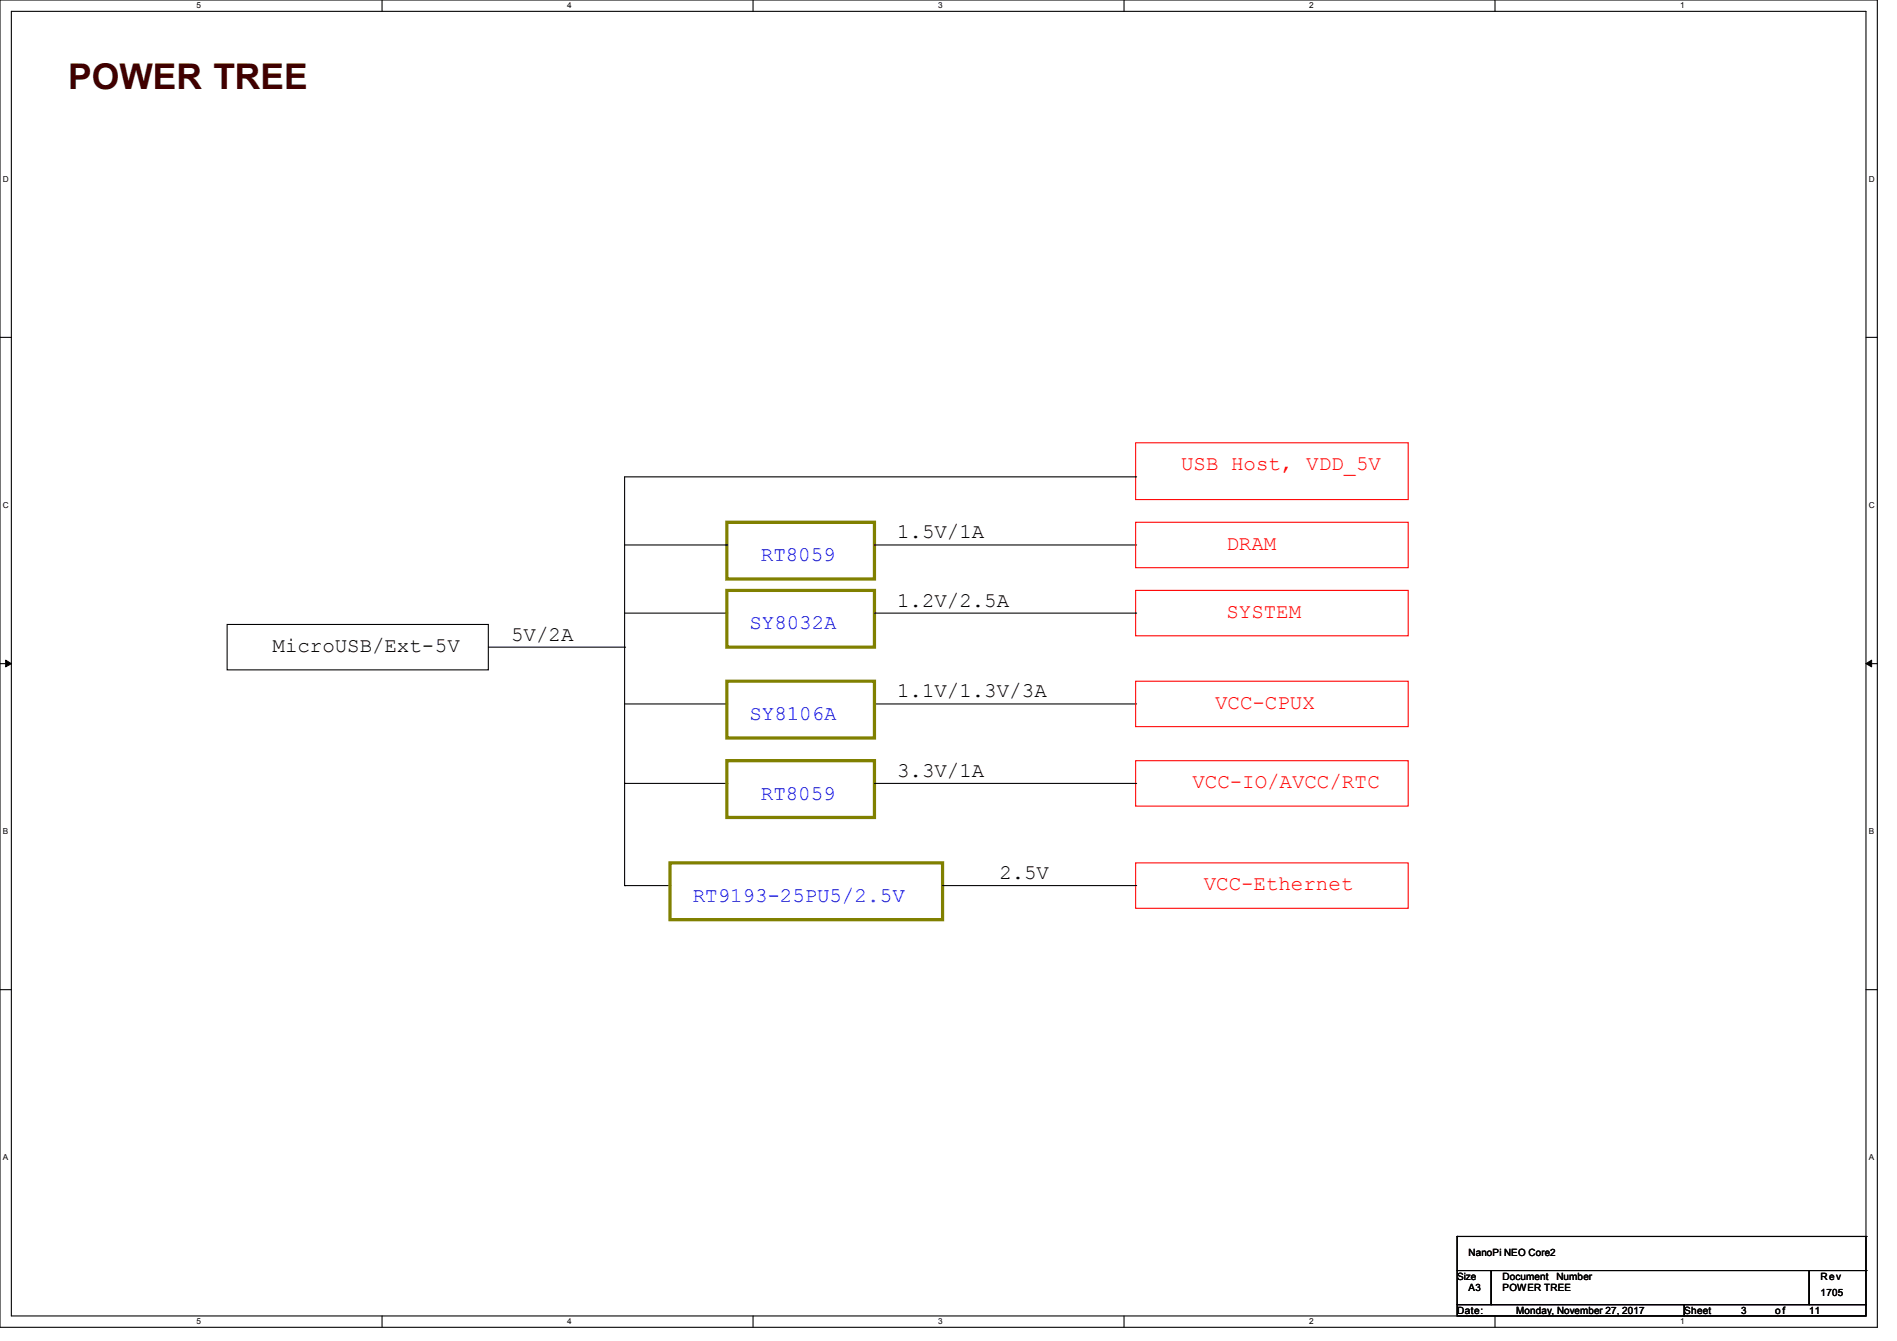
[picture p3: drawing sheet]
<svg xmlns="http://www.w3.org/2000/svg" width="297mm" height="210mm" viewBox="0 0 297 210" stroke-linecap="round" stroke-linejoin="round" font-family="sans-serif">
<defs><g id="words">
<text font-size="5.5" fill="#400000" x="10.7" y="14">POWER TREE</text>
<g font-size="3.3" fill="#f00">
<text x="184.9" y="73.7">USB Host, VDD_5V</text>
<text x="192" y="86.1">DRAM</text>
<text x="192" y="96.8">SYSTEM</text>
<text x="190.2" y="111">VCC-CPUX</text>
<text x="186.7" y="123.4">VCC-IO/AVCC/RTC</text>
<text x="188.5" y="139.4">VCC-Ethernet</text>
</g>
<g font-size="3.3" fill="#00f">
<text x="119.1" y="87.9">RT8059</text>
<text x="117.3" y="98.6">SY8032A</text>
<text x="117.3" y="112.8">SY8106A</text>
<text x="119.1" y="125.2">RT8059</text>
<text x="108.5" y="141.2">RT9193-25PU5/2.5V</text>
</g>
<g font-size="3.3">
<text x="140.5" y="84.3">1.5V/1A</text>
<text x="140.5" y="95">1.2V/2.5A</text>
<text x="80" y="100.3">5V/2A</text>
<text x="42.7" y="102.1">MicroUSB/Ext-5V</text>
<text x="140.5" y="109.2">1.1V/1.3V/3A</text>
<text x="140.5" y="121.7">3.3V/1A</text>
<text x="156.5" y="137.7">2.5V</text>
</g>
<g font-size="1.6">
<text x="229.9" y="196.7">NanoPi NEO Core2</text>
<text x="228.1" y="200.4">Size</text>
<text x="229.9" y="202.2">A3</text>
<text x="235.2" y="200.4">Document</text>
<text x="235.3" y="202.2">POWER TREE</text>
<text x="243.7" y="200.4">Number</text>
<text x="285" y="200.4">Rev</text>
<text x="285" y="202.9">1705</text>
<text x="228.1" y="205.7">Date:</text>
<text x="237.4" y="205.7">Monday, November 27, 2017</text>
<text x="263.7" y="205.7">Sheet</text>
<text x="272.6" y="205.7">3</text>
<text x="277.9" y="205.7">o f</text>
<text x="283.3" y="205.7">11</text>
</g>
<g font-size="1.3">
<text x="30.8" y="1.3">5</text>
<text x="88.8" y="1.3">4</text>
<text x="146.9" y="1.3">3</text>
<text x="205" y="1.3">2</text>
<text x="263.1" y="1.3">1</text>
<text x=".5" y="28.4">D</text>
<text x="292.6" y="28.4">D</text>
<text x=".5" y="79.5">C</text>
<text x="292.6" y="79.5">C</text>
<text x=".5" y="130.6">B</text>
<text x="292.6" y="130.6">B</text>
<text x=".5" y="181.7">A</text>
<text x="292.6" y="181.7">A</text>
<text x="30.8" y="207.4">5</text>
<text x="88.8" y="207.4">4</text>
<text x="146.9" y="207.4">3</text>
<text x="205" y="207.4">2</text>
<text x="263.1" y="207.4">1</text>
</g>
</g></defs>
<path d="M0 0h293.9v207.9h-293.9zM1.8 1.8h290.3v204.3h-290.3z" fill="none" stroke="#000" stroke-width=".17"/>
<g fill="#fff">
<path d="M30.8 .2h.7v1.4h-.7z"/>
<path d="M30.8 206.2h.7v1.4h-.7z"/>
</g>
<path d="M59.8 0v1.8M59.8 206.1v1.8" fill="none" stroke="#000" stroke-width=".17"/>
<g fill="#fff">
<path d="M88.8 .2h.7v1.4h-.7z"/>
<path d="M88.8 206.2h.7v1.4h-.7z"/>
</g>
<path d="M117.9 0v1.8M117.9 206.1v1.8" fill="none" stroke="#000" stroke-width=".17"/>
<g fill="#fff">
<path d="M146.9 .2h.7v1.4h-.7z"/>
<path d="M146.9 206.2h.7v1.4h-.7z"/>
</g>
<path d="M176 0v1.8M176 206.1v1.8" fill="none" stroke="#000" stroke-width=".17"/>
<g fill="#fff">
<path d="M205 .2h.7v1.4h-.7z"/>
<path d="M205 206.2h.7v1.4h-.7z"/>
</g>
<path d="M234.1 0v1.8M234.1 206.1v1.8" fill="none" stroke="#000" stroke-width=".17"/>
<g fill="#fff">
<path d="M263.1 .2h.6v1.4h-.6z"/>
<path d="M263.1 206.2h.6v1.4h-.6z"/>
<path d="M.5 27.3h.9v1.4h-.9z"/>
<path d="M292.6 27.3h.9v1.4h-.9z"/>
<path d="M.5 78.4h.9v1.4h-.9z"/>
<path d="M292.6 78.4h.9v1.4h-.9z"/>
</g>
<path d="M0 52.8h1.8M292.1 52.8h1.8" fill="none" stroke="#000" stroke-width=".17"/>
<g fill="#fff">
<path d="M.5 129.5h.8v1.4h-.8z"/>
<path d="M292.6 129.5h.8v1.4h-.8z"/>
</g>
<path d="M0 103.9h1.8M292.1 103.9h1.8" fill="none" stroke="#000" stroke-width=".17"/>
<path d="M.9 103.4l.9 .5-.9 .5zM292.1 103.9l.9-.5v1z" fill="#000" stroke="#000" stroke-width=".16"/>
<g fill="#fff">
<path d="M.5 180.5h.8v1.4h-.8z"/>
<path d="M292.6 180.5h.8v1.4h-.8z"/>
</g>
<g fill="none" stroke="#000" stroke-width=".17">
<path d="M177.8 74.7h.1M177.8 74.7h-80v64M35.6 97.8h40.9v7.1h-40.9zM97.8 85.3h16M97.8 96h16M113.8 85.3h.1M113.8 96h.1M136.9 85.3h40.9M136.9 96h40.9M177.8 85.3h.1M177.8 96h.1M76.5 101.3h21.3"/>
<path d="M97.8 101.3h.1M97.8 110.2h16M113.8 110.2h.1M136.9 110.2h40.9M177.8 110.2h.1M97.8 122.7h.1M97.8 138.7h.1M97.8 122.7h16M97.8 138.7h7.1M104.9 138.7h.1M113.8 122.7h.1M136.9 122.7h40.9"/>
<path d="M147.6 138.7h30.2M177.8 122.7h.1M177.8 138.7h.1M0 155h1.8M292.1 155h1.8M228.1 199h5.4v5.3h-5.4zM228.1 193.6h.1M228.1 193.6v5.4M228.1 193.6h64M233.5 199h49.8v5.3h-49.8zM283.3 199h8.8v5.3h-8.8zM292.1 193.6h.1"/>
<path d="M292.1 199h.1M292.1 193.6v5.4M228.1 204.3h35.6v1.8h-35.6zM263.7 204.3h28.4v1.8h-28.4z"/>
</g>
<path d="M177.8 69.3h42.7v8.9h-42.7zM177.8 81.8h42.7v7.1h-42.7zM177.8 92.5h42.7v7.1h-42.7zM177.8 119.1h42.7v7.1h-42.7zM177.8 106.7h42.7v7.1h-42.7zM177.8 135.1h42.7v7.1h-42.7z" fill="none" stroke="#f00" stroke-width=".17"/>
<path d="M113.8 81.8h23.1v8.9h-23.1zM113.8 92.5h23.1v8.8h-23.1zM113.8 119.1h23.1v8.9h-23.1zM113.8 106.7h23.1v8.9h-23.1zM104.9 135.1h42.7v8.9h-42.7z" fill="none" stroke="#808000" stroke-width=".51"/>
<use href="#words"/>
</svg>
